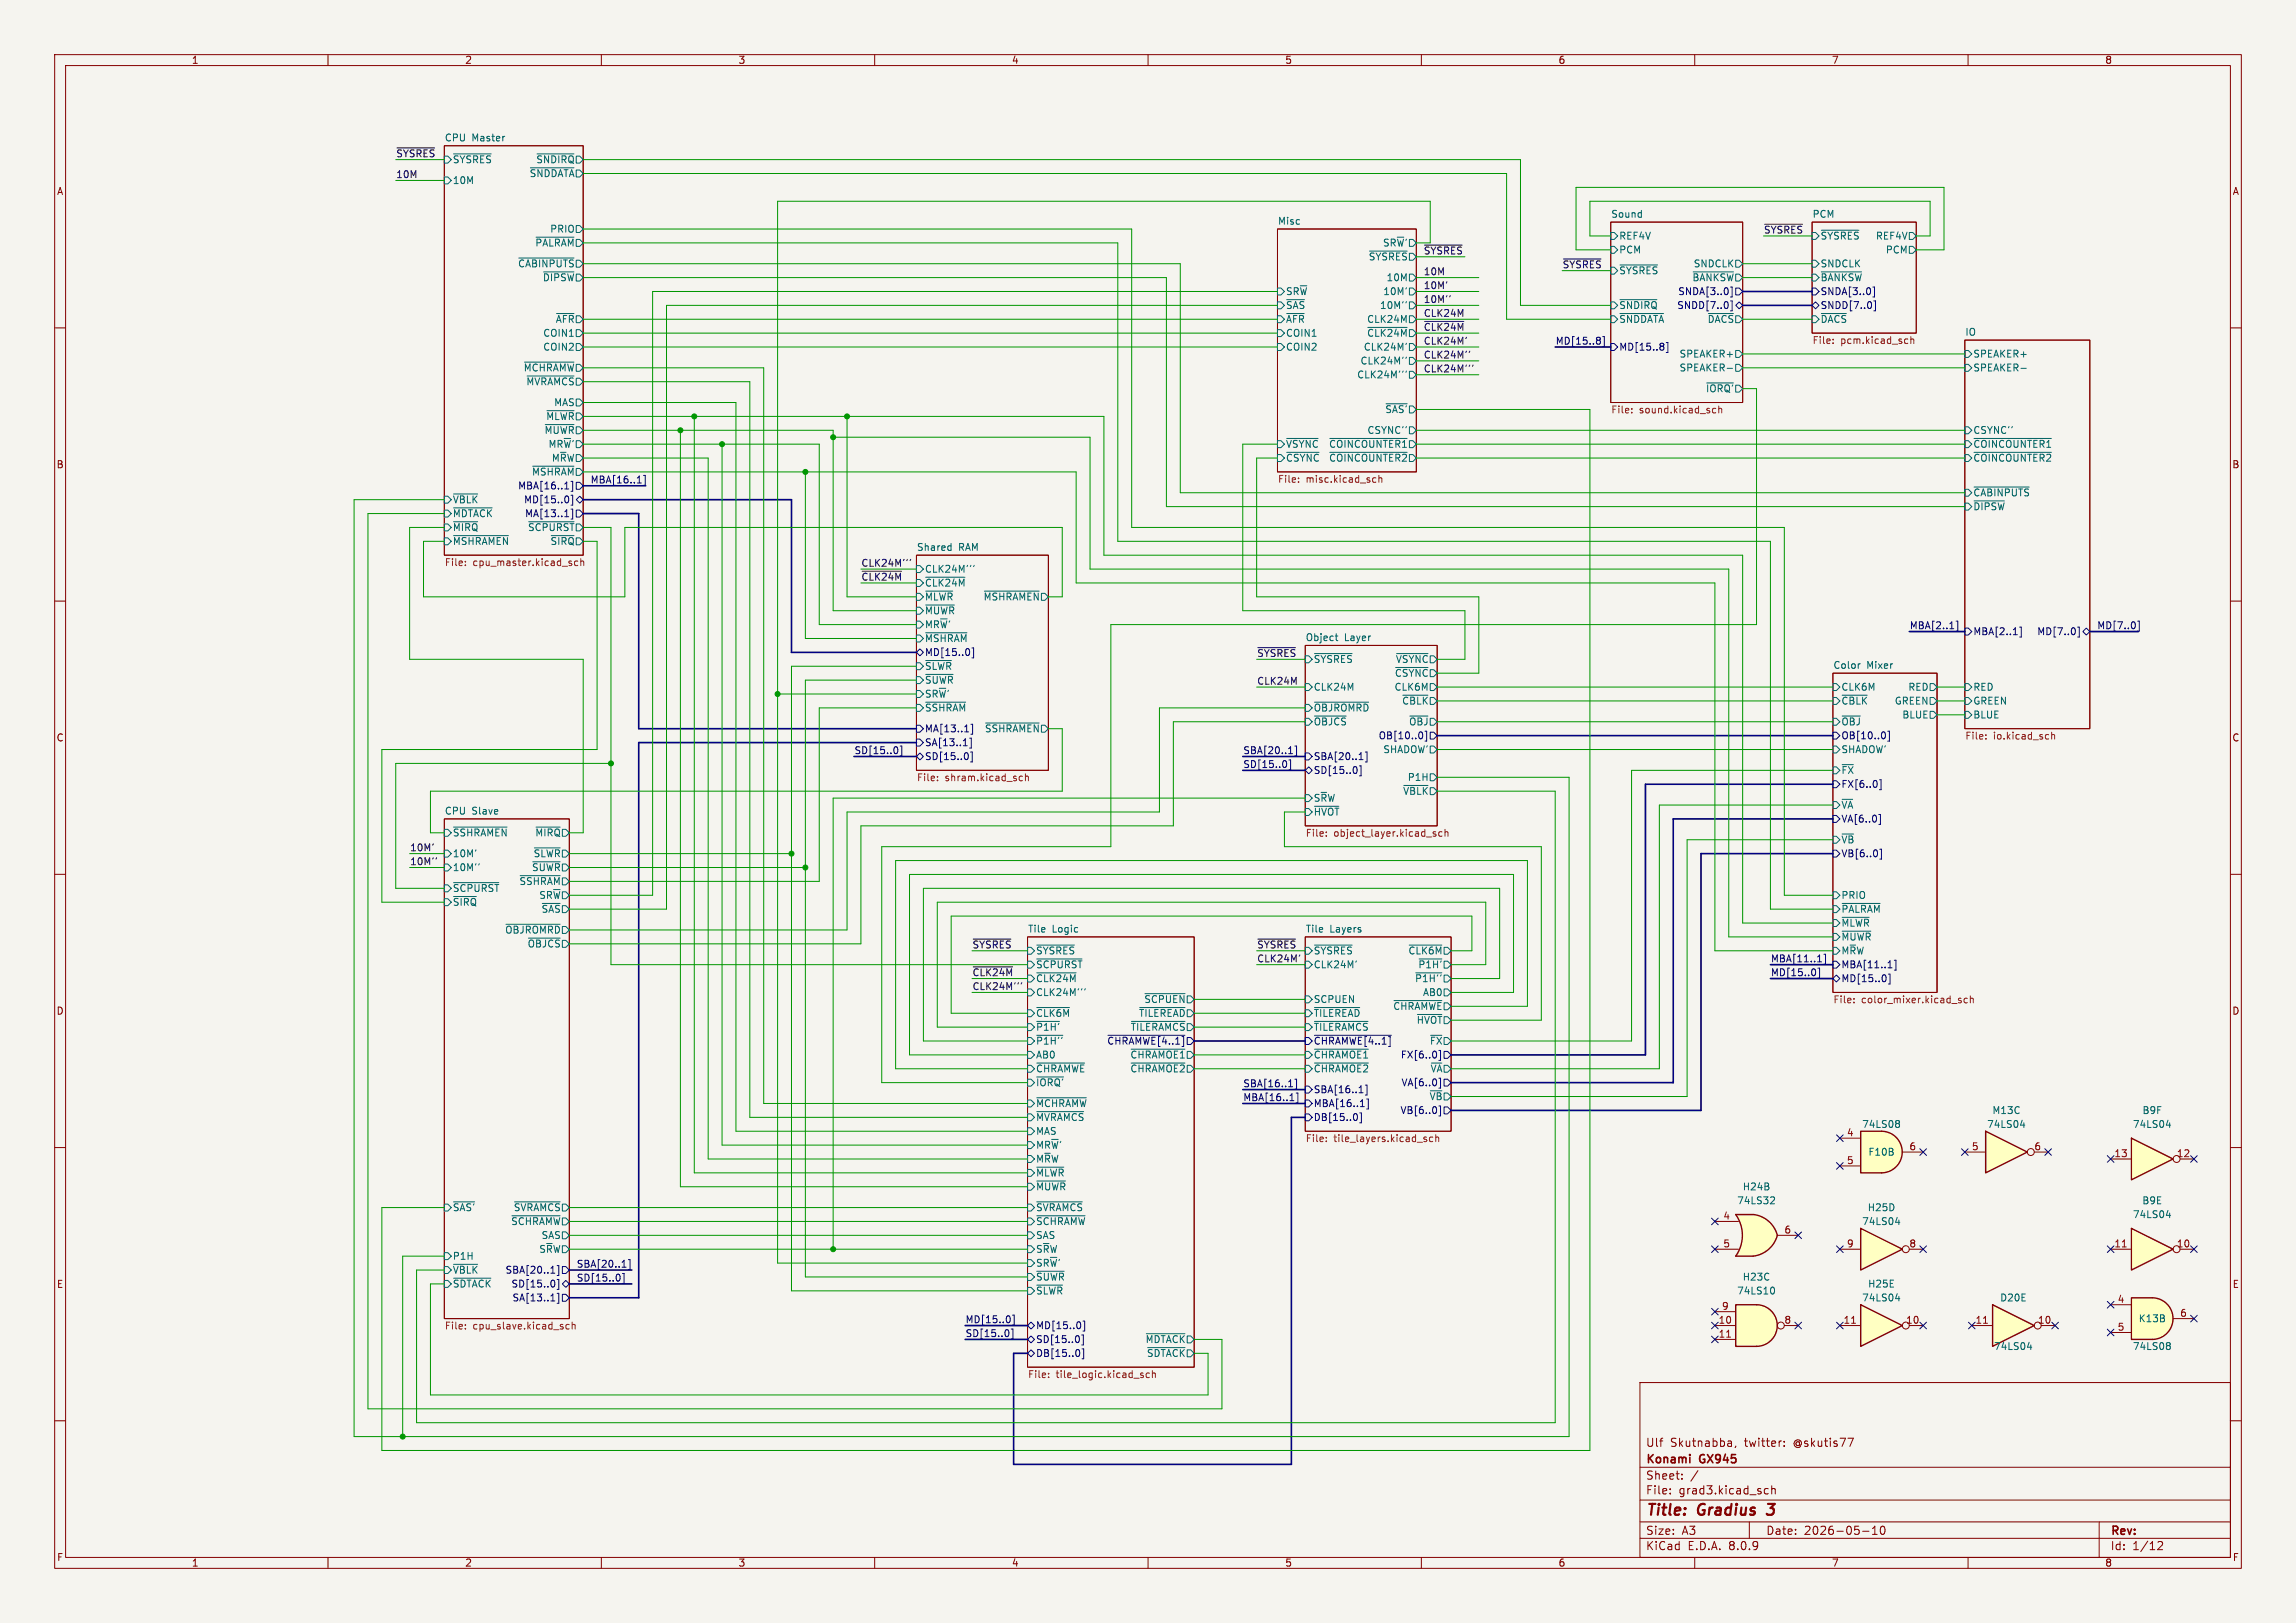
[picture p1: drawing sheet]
<svg xmlns="http://www.w3.org/2000/svg" width="420mm" height="297mm" viewBox="0 0 420 297" stroke-linecap="round" stroke-linejoin="round" font-family="sans-serif">
<defs><g id="words">
<g font-size="2.8" fill="#840000">
<text x="301" y="277.9">Title:</text>
<text x="310.6" y="277.9">Gradius</text>
<text x="324.2" y="277.9">3</text>
</g>
<g font-size="2.1" fill="#840000">
<text x="301" y="268.2">Konami</text>
<text x="301" y="265">Ulf</text>
<text x="305.5" y="265">Skutnabba,</text>
<text x="311" y="268.2">GX945</text>
<text x="319.2" y="265">twitter:</text>
<text x="328.2" y="265">@skutis77</text>
<text x="301" y="273.7">File:</text>
<text x="301" y="271">Sheet:</text>
<text x="307.1" y="273.7">grad3.kicad_sch</text>
<text x="301" y="281.1">Size:</text>
<text x="307.6" y="281.1">A3</text>
<text x="323" y="281.1">Date:</text>
<text x="330" y="281.1">2026-05-10</text>
<text x="386" y="281.3">Rev:</text>
<text x="301" y="283.9">KiCad</text>
<text x="308.7" y="283.9">E.D.A.</text>
<text x="316.3" y="283.9">8.0.9</text>
<text x="386" y="283.9">Id:</text>
<text x="390.1" y="283.9">1/12</text>
</g>
<g font-size="1.8" fill="#840000">
<text x="35" y="11.9">1</text>
<text x="85" y="11.9">2</text>
<text x="135" y="11.9">3</text>
<text x="185" y="11.9">4</text>
<text x="235" y="11.9">5</text>
<text x="285" y="11.9">6</text>
<text x="335" y="11.9">7</text>
<text x="385" y="11.9">8</text>
<text x="10.3" y="35.9">A</text>
<text x="408.3" y="35.9">A</text>
<text x="10.3" y="85.9">B</text>
<text x="408.2" y="85.9">B</text>
<text x="10.3" y="135.9">C</text>
<text x="408.2" y="135.9">C</text>
<text x="10.3" y="185.9">D</text>
<text x="408.2" y="185.9">D</text>
<text x="10.3" y="235.9">E</text>
<text x="408.3" y="235.9">E</text>
<text x="10.3" y="285.9">F</text>
<text x="35" y="286.9">1</text>
<text x="85" y="286.9">2</text>
<text x="135" y="286.9">3</text>
<text x="185" y="286.9">4</text>
<text x="235" y="286.9">5</text>
<text x="285" y="286.9">6</text>
<text x="335" y="286.9">7</text>
<text x="385" y="286.9">8</text>
<text x="408.3" y="285.9">F</text>
</g>
<g font-size="1.8" fill="#0f0f0f">
<text x="72.4" y="28.9">~{SYSRES}</text>
<text x="72.4" y="32.7">10M</text>
<text x="260.3" y="46.6">~{SYSRES}</text>
<text x="322.6" y="42.8">~{SYSRES}</text>
<text x="260.3" y="53">10M'</text>
<text x="260.3" y="50.5">10M</text>
<text x="285.8" y="49.2">~{SYSRES}</text>
<text x="260.3" y="55.5">10M''</text>
<text x="260.3" y="58.1">CLK24M</text>
<text x="260.3" y="60.6">~{CLK24M}</text>
<text x="260.3" y="63.2">CLK24M'</text>
<text x="260.3" y="65.7">CLK24M''</text>
<text x="260.3" y="68.2">CLK24M'''</text>
<text x="157.5" y="103.8">CLK24M'''</text>
<text x="157.5" y="106.3">~{CLK24M}</text>
<text x="229.9" y="125.4">CLK24M</text>
<text x="229.9" y="120.3">~{SYSRES}</text>
<text x="74.9" y="155.9">10M'</text>
<text x="74.9" y="158.4">10M''</text>
<text x="177.8" y="173.6">~{SYSRES}</text>
<text x="229.9" y="173.6">~{SYSRES}</text>
<text x="177.8" y="178.7">~{CLK24M}</text>
<text x="229.9" y="176.2">CLK24M'</text>
<text x="177.8" y="181.3">CLK24M'''</text>
</g>
<g font-size="1.8" fill="#006464">
<text x="81.3" y="26">CPU</text>
<text x="86.3" y="26">Master</text>
<text x="82.7" y="30.1">~{SYSRES}</text>
<text x="82.7" y="33.9">10M</text>
<text x="96.8" y="32.6">~{SNDDATA}</text>
<text x="98" y="30.1">~{SNDIRQ}</text>
<text x="233.7" y="41.2">Misc</text>
<text x="294.6" y="39.9">Sound</text>
<text x="331.5" y="39.9">PCM</text>
<text x="97.8" y="45.3">~{PALRAM}</text>
<text x="100.5" y="42.8">PRIO</text>
<text x="250.3" y="47.9">~{SYSRES}</text>
<text x="252.9" y="45.3">SR~{W}'</text>
<text x="296.1" y="44">REF4V</text>
<text x="296.1" y="46.6">PCM</text>
<text x="332.9" y="44">~{SYSRES} REF4V</text>
<text x="344.9" y="46.6">PCM</text>
<text x="94.7" y="49.1">~{CABINPUTS}</text>
<text x="99.2" y="51.7">~{DIPSW}</text>
<text x="253.5" y="51.7">10M</text>
<text x="296.1" y="50.4">~{SYSRES}</text>
<text x="309.7" y="49.1">SNDCLK</text>
<text x="332.9" y="49.1">SNDCLK</text>
<text x="101.6" y="59.3">~{AFR}</text>
<text x="235.1" y="54.2">SR~{W}</text>
<text x="235.1" y="56.7">~{SAS}</text>
<text x="235.1" y="59.3">~{AFR}</text>
<text x="250" y="59.3">CLK24M</text>
<text x="252.3" y="56.7">10M''</text>
<text x="252.9" y="54.2">10M'</text>
<text x="296.1" y="59.3">~{SNDDATA}</text>
<text x="296.1" y="56.7">~{SNDIRQ}</text>
<text x="312.3" y="59.3">~{DACS}</text>
<text x="332.9" y="59.3">~{DACS}</text>
<text x="99.3" y="61.8">COIN1</text>
<text x="99.3" y="64.4">COIN2</text>
<text x="235.1" y="64.4">COIN2</text>
<text x="235.1" y="61.8">COIN1</text>
<text x="249.4" y="64.4">CLK24M'</text>
<text x="250" y="61.8">~{CLK24M}</text>
<text x="307.1" y="65.6">SPEAKER+</text>
<text x="359.4" y="61.5">IO</text>
<text x="360.9" y="65.6">SPEAKER+</text>
<text x="95.7" y="68.2">~{MCHRAMW}</text>
<text x="96.2" y="70.7">~{MVRAMCS}</text>
<text x="248.2" y="69.4">CLK24M'''</text>
<text x="248.8" y="66.9">CLK24M''</text>
<text x="307.1" y="68.2">SPEAKER-</text>
<text x="312" y="72">~{IORQ'}</text>
<text x="360.9" y="68.2">SPEAKER-</text>
<text x="99.8" y="77.1">~{MLWR}</text>
<text x="101.3" y="74.5">MAS</text>
<text x="253.3" y="75.8">~{SAS'}</text>
<text x="99.5" y="79.6">~{MUWR}</text>
<text x="100.2" y="82.1">MR~{W}'</text>
<text x="235.1" y="82.1">~{VSYNC}~{COINCOUNTER1}</text>
<text x="250" y="79.6">CSYNC''</text>
<text x="360.9" y="79.6">CSYNC''</text>
<text x="360.9" y="82.1">~{COINCOUNTER1}</text>
<text x="97.2" y="87.2">~{MSHRAM}</text>
<text x="100.8" y="84.7">M~{R}W</text>
<text x="235.1" y="84.7">~{CSYNC}~{COINCOUNTER2}</text>
<text x="360.9" y="84.7">~{COINCOUNTER2}</text>
<text x="82.7" y="94.8">~{MDTACK}</text>
<text x="82.7" y="92.3">~{VBLK}</text>
<text x="360.9" y="93.6">~{DIPSW}</text>
<text x="360.9" y="91">~{CABINPUTS}</text>
<text x="82.7" y="99.9">~{MSHRAMEN}</text>
<text x="82.7" y="97.4">~{MIRQ}</text>
<text x="96.5" y="97.4">~{SCPURST}</text>
<text x="100.6" y="99.9">~{SIRQ}</text>
<text x="167.6" y="100.9">Shared</text>
<text x="175.3" y="100.9">RAM</text>
<text x="169.1" y="107.5">~{CLK24M}</text>
<text x="169.1" y="105">CLK24M'''</text>
<text x="169.1" y="112.6">~{MUWR}</text>
<text x="169.1" y="110.1">~{MLWR}</text>
<text x="179.8" y="110.1">~{MSHRAMEN}</text>
<text x="169.1" y="115.2">MR~{W}'</text>
<text x="169.1" y="117.7">~{MSHRAM}</text>
<text x="238.8" y="117.4">Object</text>
<text x="245.9" y="117.4">Layer</text>
<text x="169.1" y="125.3">~{SUWR}</text>
<text x="169.1" y="122.8">~{SLWR}</text>
<text x="240.2" y="121.5">~{SYSRES}</text>
<text x="255.1" y="124.1">~{CSYNC}</text>
<text x="255.2" y="121.5">~{VSYNC}</text>
<text x="335.3" y="122.5">Color</text>
<text x="341.5" y="122.5">Mixer</text>
<text x="169.1" y="127.9">SR~{W}'</text>
<text x="169.1" y="130.4">~{SSHRAM}</text>
<text x="240.2" y="130.4">~{OBJROMRD}</text>
<text x="240.2" y="126.6">CLK24M</text>
<text x="255" y="126.6">CLK6M</text>
<text x="256.4" y="129.1">~{CBLK}</text>
<text x="336.7" y="129.1">~{CBLK}</text>
<text x="336.7" y="126.6">CLK6M</text>
<text x="346.5" y="129.1">GREEN</text>
<text x="347.9" y="131.7">BLUE</text>
<text x="349" y="126.6">RED</text>
<text x="360.9" y="129.1">GREEN</text>
<text x="360.9" y="131.7">BLUE</text>
<text x="360.9" y="126.6">RED</text>
<text x="180.1" y="134.2">~{SSHRAMEN}</text>
<text x="240.2" y="132.9">~{OBJCS}</text>
<text x="252.9" y="138">SHADOW'</text>
<text x="257.4" y="143.1">P1H</text>
<text x="336.7" y="138">SHADOW'</text>
<text x="81.3" y="149.1">CPU</text>
<text x="86.3" y="149.1">Slave</text>
<text x="240.2" y="149.5">~{HVOT}</text>
<text x="240.2" y="146.9">S~{R}W</text>
<text x="256.6" y="145.6">~{VBLK}</text>
<text x="82.7" y="153.3">~{SSHRAMEN}</text>
<text x="97.8" y="153.3">~{MIRQ}</text>
<text x="82.7" y="157.1">10M'</text>
<text x="82.7" y="159.6">10M''</text>
<text x="97.2" y="159.6">~{SUWR}</text>
<text x="97.5" y="157.1">~{SLWR}</text>
<text x="82.7" y="163.4">~{SCPURST}</text>
<text x="82.7" y="166">~{SIRQ}</text>
<text x="94.9" y="162.2">~{SSHRAM}</text>
<text x="98.5" y="164.7">SR~{W}</text>
<text x="99" y="167.2">~{SAS}</text>
<text x="336.7" y="167.2">~{PALRAM}</text>
<text x="336.7" y="164.7">PRIO</text>
<text x="92.3" y="171">~{OBJROMRD}</text>
<text x="96.4" y="173.6">~{OBJCS}</text>
<text x="188" y="170.7">Tile</text>
<text x="192.5" y="170.7">Logic</text>
<text x="238.8" y="170.7">Tile</text>
<text x="243.3" y="170.7">Layers</text>
<text x="336.7" y="169.8">~{MLWR}</text>
<text x="336.7" y="172.3">~{MUWR}</text>
<text x="189.4" y="177.4">~{SCPURST}</text>
<text x="189.4" y="179.9">~{CLK24M}</text>
<text x="189.4" y="174.9">~{SYSRES}</text>
<text x="240.2" y="177.4">CLK24M'</text>
<text x="240.2" y="174.9">~{SYSRES}</text>
<text x="257.5" y="174.9">~{CLK6M}</text>
<text x="258.7" y="179.9">~{P1H''}</text>
<text x="259.4" y="177.4">~{P1H'}</text>
<text x="189.4" y="182.5">CLK24M'''</text>
<text x="209.2" y="183.7">~{SCPUEN}</text>
<text x="240.2" y="183.7">SCPUEN</text>
<text x="254.8" y="185">~{CHRAMWE}</text>
<text x="260.2" y="182.5">AB0</text>
<text x="189.4" y="188.8">~{P1H'}</text>
<text x="189.4" y="186.3">~{CLK6M}</text>
<text x="189.4" y="191.4">~{P1H''}</text>
<text x="208.2" y="186.3">~{TILEREAD}</text>
<text x="240.2" y="186.3">~{TILEREAD}</text>
<text x="259" y="187.6">~{HVOT}</text>
<text x="261.5" y="191.4">~{FX}</text>
<text x="189.4" y="196.4">~{CHRAMWE}</text>
<text x="189.4" y="193.9">AB0</text>
<text x="206.7" y="193.9">~{CHRAMOE1}</text>
<text x="206.7" y="196.4">~{CHRAMOE2}</text>
<text x="240.2" y="196.4">~{CHRAMOE2}</text>
<text x="240.2" y="193.9">~{CHRAMOE1}</text>
<text x="261.6" y="196.4">~{VA}</text>
<text x="189.4" y="202.8">~{MCHRAMW}</text>
<text x="189.4" y="199">~{IORQ'}</text>
<text x="189.4" y="205.3">~{MVRAMCS}</text>
<text x="189.4" y="207.9">MAS</text>
<text x="340.5" y="206.6">74LS08</text>
<text x="363.4" y="206.6">74LS04</text>
<text x="364.4" y="204.1">M13C</text>
<text x="390.1" y="206.6">74LS04</text>
<text x="391.8" y="204.1">B9F</text>
<text x="189.4" y="213">M~{R}W</text>
<text x="189.4" y="210.4">MR~{W}'</text>
<text x="189.4" y="215.5">~{MLWR}</text>
<text x="341.7" y="211.7">F10B</text>
<text x="82.7" y="221.8">~{SAS'}</text>
<text x="93.9" y="221.8">~{SVRAMCS}</text>
<text x="189.4" y="218">~{MUWR}</text>
<text x="189.4" y="221.8">~{SVRAMCS}</text>
<text x="317.7" y="220.6">74LS32</text>
<text x="318.7" y="218">H24B</text>
<text x="341.6" y="221.8">H25D</text>
<text x="391.8" y="220.6">B9E</text>
<text x="93.4" y="224.4">~{SCHRAMW}</text>
<text x="99" y="226.9">SAS</text>
<text x="189.4" y="226.9">SAS</text>
<text x="189.4" y="224.4">~{SCHRAMW}</text>
<text x="340.5" y="224.4">74LS04</text>
<text x="390.1" y="223.1">74LS04</text>
<text x="82.7" y="233.3">~{VBLK}</text>
<text x="82.7" y="230.7">P1H</text>
<text x="98.5" y="229.5">S~{R}W</text>
<text x="189.4" y="232">SR~{W}'</text>
<text x="189.4" y="229.5">S~{R}W</text>
<text x="82.7" y="235.8">~{SDTACK}</text>
<text x="189.4" y="237.1">~{SLWR}</text>
<text x="189.4" y="234.5">~{SUWR}</text>
<text x="317.7" y="237.1">74LS10</text>
<text x="318.7" y="234.5">H23C</text>
<text x="340.5" y="238.4">74LS04</text>
<text x="341.6" y="235.8">H25E</text>
<text x="365.8" y="238.4">D20E</text>
<text x="209.5" y="246">~{MDTACK}</text>
<text x="391.1" y="242.2">K13B</text>
<text x="209.7" y="248.5">~{SDTACK}</text>
<text x="364.7" y="247.2">74LS04</text>
<text x="390.1" y="247.2">74LS08</text>
</g>
<g font-size="1.8" fill="#000084">
<text x="309.5" y="51.7">~{BANKSW}</text>
<text x="332.9" y="51.7">~{BANKSW}</text>
<text x="306.7" y="56.7">SNDD[7..0]</text>
<text x="306.9" y="54.2">SNDA[3..0]</text>
<text x="332.9" y="56.7">SNDD[7..0]</text>
<text x="332.9" y="54.2">SNDA[3..0]</text>
<text x="284.5" y="63.2">MD[15..8]</text>
<text x="296.1" y="64.4">MD[15..8]</text>
<text x="94.7" y="89.8">MBA[16..1]</text>
<text x="107.9" y="88.6">MBA[16..1]</text>
<text x="95.8" y="92.3">MD[15..0]</text>
<text x="95.9" y="94.8">MA[13..1]</text>
<text x="349.2" y="115.2">MBA[2..1]</text>
<text x="360.9" y="116.4">MBA[2..1]</text>
<text x="372.6" y="116.4">MD[7..0]</text>
<text x="383.5" y="115.2">MD[7..0]</text>
<text x="169.1" y="120.2">MD[15..0]</text>
<text x="169.1" y="134.2">MA[13..1]</text>
<text x="169.1" y="136.8">SA[13..1]</text>
<text x="252.1" y="135.5">OB[10..0]</text>
<text x="257.7" y="132.9">~{OBJ}</text>
<text x="336.7" y="132.9">~{OBJ}</text>
<text x="336.7" y="135.5">OB[10..0]</text>
<text x="156.2" y="138.1">SD[15..0]</text>
<text x="169.1" y="139.3">SD[15..0]</text>
<text x="227.3" y="140.6">SD[15..0]</text>
<text x="227.3" y="138.1">SBA[20..1]</text>
<text x="240.2" y="141.8">SD[15..0]</text>
<text x="240.2" y="139.3">SBA[20..1]</text>
<text x="336.7" y="141.8">~{FX}</text>
<text x="336.7" y="148.2">~{VA}</text>
<text x="336.7" y="144.4">FX[6..0]</text>
<text x="336.7" y="154.5">~{VB}</text>
<text x="336.7" y="150.7">VA[6..0]</text>
<text x="336.7" y="157.1">VB[6..0]</text>
<text x="323.8" y="178.7">MD[15..0]</text>
<text x="323.8" y="176.2">MBA[11..1]</text>
<text x="336.7" y="174.9">M~{R}W</text>
<text x="336.7" y="179.9">MD[15..0]</text>
<text x="336.7" y="177.4">MBA[11..1]</text>
<text x="202.4" y="191.4">~{CHRAMWE[4..1]}</text>
<text x="206.7" y="188.8">~{TILERAMCS}</text>
<text x="240.2" y="188.8">~{TILERAMCS}</text>
<text x="240.2" y="191.4">~{CHRAMWE[4..1]}</text>
<text x="256.1" y="193.9">FX[6..0]</text>
<text x="227.3" y="199">SBA[16..1]</text>
<text x="227.3" y="201.6">MBA[16..1]</text>
<text x="240.2" y="202.8">MBA[16..1]</text>
<text x="240.2" y="200.3">SBA[16..1]</text>
<text x="256.3" y="199">VA[6..0]</text>
<text x="261.4" y="201.5">~{VB}</text>
<text x="240.2" y="205.3">DB[15..0]</text>
<text x="256.1" y="204.1">VB[6..0]</text>
<text x="92.4" y="233.3">SBA[20..1]</text>
<text x="105.4" y="232.1">SBA[20..1]</text>
<text x="93.5" y="235.8">SD[15..0]</text>
<text x="93.6" y="238.4">SA[13..1]</text>
<text x="105.4" y="234.6">SD[15..0]</text>
<text x="176.5" y="242.2">MD[15..0]</text>
<text x="176.5" y="244.8">SD[15..0]</text>
<text x="189.4" y="243.4">MD[15..0]</text>
<text x="189.4" y="246">SD[15..0]</text>
<text x="189.4" y="248.5">DB[15..0]</text>
</g>
<g font-size="1.8" fill="#725600">
<text x="331.5" y="63.3">File:</text>
<text x="336.7" y="63.3">pcm.kicad_sch</text>
<text x="294.6" y="76">File:</text>
<text x="299.9" y="76">sound.kicad_sch</text>
<text x="233.7" y="88.7">File:</text>
<text x="238.9" y="88.7">misc.kicad_sch</text>
<text x="81.3" y="103.9">File:</text>
<text x="86.5" y="103.9">cpu_master.kicad_sch</text>
<text x="359.4" y="135.7">File:</text>
<text x="364.6" y="135.7">io.kicad_sch</text>
<text x="167.6" y="143.3">File:</text>
<text x="172.9" y="143.3">shram.kicad_sch</text>
<text x="238.8" y="153.4">File:</text>
<text x="244" y="153.4">object_layer.kicad_sch</text>
<text x="335.3" y="183.9">File:</text>
<text x="340.5" y="183.9">color_mixer.kicad_sch</text>
<text x="238.8" y="209.3">File:</text>
<text x="244" y="209.3">tile_layers.kicad_sch</text>
<text x="81.3" y="243.6">File:</text>
<text x="86.5" y="243.6">cpu_slave.kicad_sch</text>
<text x="188" y="252.5">File:</text>
<text x="193.2" y="252.5">tile_logic.kicad_sch</text>
</g>
<g font-size="1.8" fill="#a90000">
<text x="337.7" y="208">4</text>
<text x="337.7" y="213.1">5</text>
<text x="349.2" y="210.6">6</text>
<text x="360.6" y="210.6">5</text>
<text x="372" y="210.6">6</text>
<text x="386.7" y="211.8">13</text>
<text x="398.1" y="211.8">12</text>
<text x="315.1" y="223.3">4</text>
<text x="326.3" y="225.8">6</text>
<text x="315.1" y="228.3">5</text>
<text x="337.7" y="228.3">9</text>
<text x="349.2" y="228.3">8</text>
<text x="386.7" y="228.3">11</text>
<text x="398.1" y="228.3">10</text>
<text x="314.9" y="239.8">9</text>
<text x="387.3" y="238.5">4</text>
<text x="314.3" y="242.3">10</text>
<text x="314.3" y="244.9">11</text>
<text x="326.3" y="242.3">8</text>
<text x="337.1" y="242.3">11</text>
<text x="348.6" y="242.3">10</text>
<text x="361.3" y="242.3">11</text>
<text x="372.7" y="242.3">10</text>
<text x="387.3" y="243.6">5</text>
<text x="398.7" y="241">6</text>
</g>
</g></defs>
<path d="M0 0h420v297h-420z" fill="#f5f4ef" stroke="#f5f4ef" stroke-width=".18"/>
<g fill="none" stroke="#840000" stroke-width=".18">
<path d="M10 10h400v277h-400zM12 12h396v273h-396zM60 10v2M110 10v2M160 10v2M210 10v2M260 10v2M310 10v2M360 10v2M81.3 26.7h25.4v74.9h-25.4zM233.7 41.9h25.4v44.5h-25.4zM294.6 40.6h24.2v33.1h-24.2z"/>
<path d="M331.5 40.6h19v20.4h-19zM10 60h2M359.4 62.2h22.9v71.2h-22.9zM408 60h2M10 110h2M167.6 101.6h24.2v39.4h-24.2zM238.8 118.1h24.1v33h-24.1zM408 110h2M335.3 123.2h19v58.4h-19zM10 160h2M81.3 149.9h22.8v91.4h-22.8zM408 160h2"/>
<path d="M188 171.5h30.4v78.7h-30.4zM238.8 171.5h26.6v35.5h-26.6zM10 210h2M408 210h2M300 253h108v32h-108zM10 260h2M300 278.5h108M300 274.5h108M300 268.5h108M305.5 273.2v.2M305.5 272.5v.1M307.7 270.5v.2"/>
<path d="M307.7 269.8v.1M310.6 269.1l-1.3 1.9M316.5 263.7l.2 .2v.8M316.7 264.6l-.1 .1M316.7 264l-.1 .1M317.5 264.6l-.1 .3M320 278.5v3M322.9 273.3h.5M322.9 272.5h.5M324.1 272.5l.2-.1 .4 .1v.9M324.1 271.9v1.5M325.7 263.7h.2"/>
<path d="M326.4 264.5v.2M326.4 263.8v.1M338 263.2h1l-.6 1.5M342.5 279.7l.4-.4v1.5M344.1 279.4l.2-.1a.8 .8 0 0 1 .5 .7 .8 .8 0 0 1-.5 .8l-.2-.2-.2-.4zM384 278.5v6.5M408 260h2M60 285v2M110 285v2M160 285v2M210 285v2M260 285v2"/>
<path d="M300 281.5h108M310 285v2M340.7 280.2h1.2M342.5 280.8h.9M360 285v2M394.7 282.2l.6-.1 .2 .1 .1 .3-.9 1.1h.9"/>
</g>
<path d="M323.2 277l.2 .2M323.4 275.2h1.2" fill="none" stroke="#840000" stroke-width=".4"/>
<g fill="none" stroke="#006464" stroke-width=".18">
<path d="M81.3 28.6h.6l.6 .6-.6 .6h-.6zM81.3 32.4h.6l.6 .6-.6 .7h-.6zM83 28.2h6.8M97 30.7h8M98.2 28.2h6.8M94.9 47.2h10.1M98 43.4h7M99.4 49.8h5.6M101.8 57.4h3.2M105.4 41.3h.6l.7 .6-.7 .6h-.6zM233.7 52.7h.6l.6 .6-.6 .7h-.6zM233.7 55.2h.6l.6 .7-.6 .6h-.6z"/>
<path d="M233.7 57.8h.6l.6 .6-.6 .7h-.6zM235.4 57.4h3.2M235.4 54.8h3.2M250.2 59.9h7.2M250.5 45.9h6.9M257.3 52.6l-.1 .3M257.3 55.2l-.1 .2M257.8 52.7h.6l.7 .6-.7 .7h-.6zM257.8 50.2h.6l.7 .6-.7 .6h-.6zM257.8 55.2h.6l.7 .7-.7 .6h-.6zM257.8 57.8h.6l.7 .6-.7 .7h-.6zM294.6 48.9h.7l.6 .6-.6 .7h-.7z"/>
<path d="M294.6 57.8h.7l.6 .6-.6 .7h-.7zM294.6 42.5h.7l.6 .7-.6 .6h-.7zM294.6 45.1h.7l.6 .6-.6 .7h-.7zM294.6 55.2h.7l.6 .7-.6 .6h-.7zM296.3 57.4h8M296.3 54.8h6.8M296.3 48.5h6.9M309.7 49.8h7.4M312.5 57.4h4.6M317.5 47.6h.6l.7 .7-.7 .6h-.6zM331.5 42.5h.6l.6 .7-.6 .6h-.6zM331.5 57.8h.6l.6 .6-.6 .7h-.6z"/>
<path d="M331.5 47.6h.6l.6 .7-.6 .6h-.6zM331.5 50.2h.6l.6 .6-.6 .6h-.6zM333.2 42.1h6.8M333.2 57.4h4.5M333.2 49.8h7.3M349.2 42.5h.7l.6 .7-.6 .6h-.7zM349.2 45.1h.7l.6 .6-.6 .7h-.7zM95.9 66.3h9.1M96.4 68.8h8.6M99.7 77.7h5.3M100 75.2h5M105.4 73h.6l.7 .7-.7 .6h-.6z"/>
<path d="M105.4 60.3h.6l.7 .7-.7 .6h-.6zM105.4 62.9h.6l.7 .6-.7 .6h-.6zM233.7 62.9h.6l.6 .6-.6 .6h-.6zM233.7 60.3h.6l.6 .7-.6 .6h-.6zM253.5 73.9h3.9M256.7 67.9l-.1 .2M257.3 62.8l-.1 .3M257.3 67.9l-.1 .2M257.3 65.3l-.1 .3M257.8 78.1h.6l.7 .6-.7 .7h-.6zM257.8 62.9h.6l.7 .6-.7 .6h-.6zM257.8 67.9h.6l.7 .7-.7 .6h-.6z"/>
<path d="M257.8 65.4h.6l.7 .6-.7 .7h-.6zM312.2 70.1h4.9M315.9 67.4h1M317.5 64.1h.6l.7 .7-.7 .6h-.6zM317.5 66.7h.6l.7 .6-.7 .6h-.6zM359.4 78.1h.6l.7 .6-.7 .7h-.6zM359.4 66.7h.6l.7 .6-.7 .6h-.6zM359.4 64.1h.6l.7 .7-.7 .6h-.6zM369.7 67.4h.9M81.3 93.3h.6l.6 .7-.6 .6h-.6zM81.3 98.4h.6l.6 .7-.6 .6h-.6zM81.3 90.8h.6l.6 .6-.6 .7h-.6z"/>
<path d="M81.3 95.9h.6l.6 .6-.6 .7h-.6zM83 92.9h7M83 98h10M83 90.4h4.4M83 95.5h4.4M96.7 95.5h8.3M97.4 85.3h7.6M100.8 98h4.2M173.8 99.9h.2M174 99.5v1.2M233.7 83.2h.6l.6 .6-.6 .7h-.6zM233.7 80.6h.6l.6 .7-.6 .6h-.6z"/>
<path d="M235.4 82.8h5.9M235.4 80.2h5.7M243.3 82.8h14.1M243.3 80.2h14.1M359.4 92.1h.6l.7 .6-.7 .6h-.6zM359.4 89.5h.6l.7 .7-.7 .6h-.6zM359.4 83.2h.6l.7 .6-.7 .7h-.6zM359.4 80.6h.6l.7 .7-.7 .6h-.6zM361.1 82.8h14.1M361.1 80.2h14.1M361.1 91.7h5.5M361.1 89.1h10.1"/>
<path d="M167.6 113.7h.7l.6 .6-.6 .6h-.7zM167.6 116.2h.7l.6 .6-.6 .7h-.7zM167.6 111.1h.7l.6 .7-.6 .6h-.7zM167.6 108.6h.7l.6 .6-.6 .7h-.7zM167.6 106h.7l.6 .7-.6 .6h-.7zM167.6 103.5h.7l.6 .6-.6 .7h-.7zM169.3 115.8h7.6M169.3 108.2h5M169.3 110.7h5.3M169.3 105.6h7.2M174 100.7h-.2M177.6 103.4l-.1 .3"/>
<path d="M178.2 103.4l-.1 .3M180.1 108.2h10M240.4 119.6h6.9M244.2 116.4h.5M244.4 117.1l.3 .1M255.5 119.6h5.7M167.6 126.4h.7l.6 .6-.6 .6h-.7zM167.6 128.9h.7l.6 .6-.6 .7h-.7zM167.6 123.8h.7l.6 .7-.6 .6h-.7zM167.6 121.3h.7l.6 .6-.6 .7h-.7zM169.3 128.5h7.3M169.3 123.4h5"/>
<path d="M169.3 120.9h4.7M180.3 132.3h9.8M238.8 128.9h.6l.6 .6-.6 .7h-.6zM238.8 131.4h.6l.6 .7-.6 .6h-.6zM238.8 125.1h.6l.6 .6-.6 .7h-.6zM238.8 120h.6l.6 .7-.6 .6h-.6zM240.4 131h5.8M240.4 128.5h10M255.3 122.1h5.9M256.6 127.2h4.6M257.9 131h3.3M261.6 136.5h.7l.6 .7-.6 .6h-.7z"/>
<path d="M261.6 125.1h.7l.6 .6-.6 .7h-.7zM335.3 127.6h.6l.6 .7-.6 .6h-.6zM335.3 125.1h.6l.6 .6-.6 .7h-.6zM335.3 131.4h.6l.6 .7-.6 .6h-.6zM335.3 136.5h.6l.6 .7-.6 .6h-.6zM337 127.2h4.6M337 139.9h2M337 131h3.3M340.3 121.5h-.3M353.1 125.1h.6l.6 .6-.6 .7h-.6zM353.1 127.6h.6l.6 .7-.6 .6h-.6zM353.1 130.2h.6l.6 .6-.6 .6h-.6z"/>
<path d="M359.4 127.6h.6l.7 .7-.7 .6h-.6zM359.4 130.2h.6l.7 .6-.7 .6h-.6zM359.4 125.1h.6l.7 .6-.7 .7h-.6zM81.3 155.6h.6l.6 .6-.6 .6h-.6zM81.3 158.1h.6l.6 .7-.6 .6h-.6zM81.3 151.8h.6l.6 .6-.6 .6h-.6zM83 151.4h9.8M87.1 155.5l-.1 .3M87.7 158.1l-.1 .2M97.4 157.7h5.1M97.7 155.2h4.8M98 151.4h4.5"/>
<path d="M238.8 148h.6l.6 .6-.6 .6h-.6zM238.8 145.4h.6l.6 .7-.6 .6h-.6zM240.4 147.5h4.5M256.8 143.7h4.4M261.6 141.6h.7l.6 .6-.6 .7h-.7zM335.3 153h.6l.6 .7-.6 .6h-.6zM335.3 146.7h.6l.6 .6-.6 .7h-.6zM335.3 140.3h.6l.6 .7-.6 .6h-.6zM337 152.6h2.1M337 146.3h1.9M81.3 161.9h.6l.6 .7-.6 .6h-.6zM81.3 164.5h.6l.6 .6-.6 .6h-.6z"/>
<path d="M83 161.5h8.2M83 164.1h4.1M92.5 169.1h10M95.1 160.2h7.4M96.7 171.7h5.8M99.2 165.3h3.3M188 175.9h.6l.6 .6-.6 .7h-.6zM188 178.4h.6l.6 .7-.6 .6h-.6zM188 173.4h.6l.6 .6-.6 .6h-.6zM189.6 175.5h8.3M189.6 178h7.2M189.6 172.9h6.9"/>
<path d="M238.8 175.9h.6l.6 .6-.6 .7h-.6zM238.8 173.4h.6l.6 .6-.6 .6h-.6zM240.4 172.9h6.9M248.1 175.8l-.1 .3M257.8 172.9h5.9M259 178h4.7M259.6 175.5h4.1M335.3 173.4h.6l.6 .6-.6 .6h-.6zM335.3 165.7h.6l.6 .7-.6 .6h-.6zM335.3 168.3h.6l.6 .6-.6 .6h-.6zM335.3 170.8h.6l.6 .7-.6 .6h-.6zM335.3 163.2h.6l.6 .6-.6 .7h-.6z"/>
<path d="M337 165.3h6.9M337 167.9h4.9M337 170.4h5.2M188 187.3h.6l.6 .7-.6 .6h-.6zM188 181h.6l.6 .6-.6 .6h-.6zM188 184.8h.6l.6 .6-.6 .7h-.6zM188 197.5h.6l.6 .6-.6 .7h-.6zM188 194.9h.6l.6 .7-.6 .6h-.6zM188 189.9h.6l.6 .6-.6 .6h-.6zM188 192.4h.6l.6 .6-.6 .7h-.6zM189.6 186.9h4.2M189.6 184.4h6"/>
<path d="M189.6 197.1h4.9M189.6 194.5h8.8M189.6 189.5h4.8M197.9 180.9l-.1 .3M198.5 180.9l-.1 .3M206.9 194.5h9.9M206.9 192h9.9M207 186.9h9.8M208.5 184.4h8.3M209.4 181.8h7.4M238.8 184.8h.6l.6 .6-.6 .7h-.6zM238.8 194.9h.6l.6 .7-.6 .6h-.6z"/>
<path d="M238.8 192.4h.6l.6 .6-.6 .7h-.6zM238.8 187.3h.6l.6 .7-.6 .6h-.6zM238.8 182.2h.6l.6 .7-.6 .6h-.6zM240.4 186.9h9.8M240.4 184.4h8.3M240.4 194.5h9.9M240.4 192h9.9M255 183.1h8.7M259.3 185.6h4.4M261.6 199.6h2.1M261.7 189.5h2M261.8 194.5h1.9"/>
<path d="M264.2 181h.6l.6 .6-.6 .6h-.6zM83 219.9h3.8M94.1 219.9h8.4M188 211.5h.6l.6 .6-.6 .6h-.6zM188 208.9h.6l.6 .7-.6 .6h-.6zM188 216.5h.6l.6 .7-.6 .6h-.6zM188 214h.6l.6 .6-.6 .7h-.6zM188 201.3h.6l.6 .6-.6 .7h-.6zM188 203.8h.6l.6 .7-.6 .6h-.6zM188 206.4h.6l.6 .6-.6 .6h-.6zM189.6 219.9h8.4M189.6 216.1h5.3"/>
<path d="M189.6 213.6h5M189.6 200.9h9.1M189.6 203.4h8.6M81.3 234.3h.6l.6 .6-.6 .7h-.6zM81.3 220.3h.6l.6 .7-.6 .6h-.6zM81.3 231.8h.6l.6 .6-.6 .6h-.6zM81.3 229.2h.6l.6 .7-.6 .6h-.6zM83 233.9h6.8M83 231.4h4.4M93.6 222.5h8.9M102.9 225.4h.6l.6 .7-.6 .6h-.6zM188 230.5h.6l.6 .6-.6 .7h-.6z"/>
<path d="M188 228h.6l.6 .6-.6 .6h-.6zM188 225.4h.6l.6 .7-.6 .6h-.6zM188 222.9h.6l.6 .6-.6 .7h-.6zM188 235.6h.6l.6 .6-.6 .7h-.6zM188 233h.6l.6 .7-.6 .6h-.6zM188 220.3h.6l.6 .7-.6 .6h-.6zM189.6 222.5h8.9M189.6 235.2h4.8M189.6 232.6h5.1M209.7 244.1h7.1M209.9 246.6h6.9"/>
</g>
<g fill="none" stroke="#000084" stroke-width=".18">
<path d="M316.5 55.1h.3v1.8h-.3M316.8 52.5v1.8h-.3M317.5 55.9l.6-.7 .7 .7-.7 .6zM317.5 52.7h.6l.7 .6-.7 .7h-.6zM331.5 55.9l.6-.7 .6 .7-.6 .6zM331.5 52.7h.6l.6 .6-.6 .7h-.6zM342.8 55.1h.3v1.8h-.3M342.9 52.5v1.8h-.3M294.6 62.9h.7l.6 .6-.6 .6h-.7zM304.2 62.9l.2 .2-.2 .2M304.2 63.4l.2 .2-.2 .4M304.8 62.7h.3v1.8h-.3"/>
<path d="M103.3 89.5h.7M103.3 94.6h.7M103.9 90.9l.1 .3-.1 .7M104.5 90.6h.3v1.8h-.3M104.5 93.2h.3v1.8h-.3M104.8 88.1v1.8h-.3M105.4 88.3h.6l.7 .6-.7 .6h-.6zM105.4 91.4l.6-.6 .7 .6-.7 .7zM105.4 93.3h.6l.7 .7-.7 .6h-.6zM167.6 119.4l.7-.7 .6 .7-.6 .6zM177.2 118.8l.2 .4-.2 .6M178.1 118.6v1.8h-.3"/>
<path d="M359.4 114.9h.6l.7 .7-.7 .6h-.6zM369.4 114.8h.3v1.8h-.3M380 114.8h.3v1.8h-.3M381.6 114.9l.7 .7-.7 .6-.6-.6zM167.6 138.4l.7-.6 .6 .6-.6 .7zM167.6 132.7h.7l.6 .7-.6 .6h-.7zM167.6 135.3h.7l.6 .6-.6 .6h-.7zM176.2 136.5h.7M176.5 133.9h.7M176.9 137.8l.2 .4-.2 .7M177.4 135.1h.3v1.8h-.3M177.5 137.6h.3v1.8h-.3"/>
<path d="M177.6 132.5h.3v1.9h-.3M238.8 137.8h.6l.6 .6-.6 .7h-.6zM248.6 139h.7M249.8 137.6h.3v1.8h-.3M260.1 134l.1 .4-.1 .7M261 133.8v1.8h-.3M261.6 134h.7l.6 .6-.6 .7h-.7zM335.3 134h.6l.6 .6-.6 .7h-.6zM344.7 134l.2 .4-.2 .7M345.3 133.8h.3v1.8h-.3M238.8 141l.6-.7 .6 .7-.6 .6zM248.1 140.3l.1 .5-.1 .7"/>
<path d="M249 140.2v1.8h-.3M335.3 149.2h.6l.6 .7-.6 .6h-.6zM335.3 142.9h.6l.6 .6-.6 .6h-.6zM335.3 155.6h.6l.6 .6-.6 .6h-.6zM343.7 149h.3v1.9h-.3M343.8 142.7h.3v1.8h-.3M343.9 155.4h.3v1.8h-.3M335.3 179.1l.6-.7 .6 .7-.6 .6zM335.3 175.9h.6l.6 .6-.6 .7h-.6zM344.9 178.5l.1 .4-.1 .6M345.4 177.1h.7M345.7 178.3v1.8h-.3"/>
<path d="M346.5 175.7h.3v1.8h-.3M202.7 189.5h14.1M238.8 198.8h.6l.6 .6-.6 .6h-.6zM238.8 189.9h.6l.6 .6-.6 .6h-.6zM240.4 189.5h14.1M248.6 200h.7M249.8 198.6h.3v1.8h-.3M263.5 192.2v1.8h-.3M263.5 197.3v1.8h-.3M264.2 192.4h.6l.6 .6-.6 .7h-.6zM264.2 197.5h.6l.6 .6-.6 .7h-.6zM238.8 201.3h.6l.6 .6-.6 .7h-.6z"/>
<path d="M238.8 203.8h.6l.6 .7-.6 .6h-.6zM248 203.8a.79 .79 0 0 1 0 1.2M248.8 202.5h.8M249 203.7v1.8h-.3M250 201.1h.3v1.8h-.3M263.5 202.4v1.8h-.3M264.2 202.6h.6l.6 .6-.6 .6h-.6zM100.8 233h.7M100.8 238.1h.7M101.3 234.3l.2 .4-.2 .8M101.9 231.6h.3v1.8h-.3M101.9 234.1h.3v1.9h-.3"/>
<path d="M101.9 236.7h.3v1.8h-.3M102.9 231.8h.6l.6 .6-.6 .6h-.6zM102.9 234.9l.6-.6 .6 .6-.6 .7zM102.9 236.9h.6l.6 .6-.6 .6h-.6zM188 247.6l.6-.6 .6 .6-.6 .7zM188 245.1l.6-.6 .6 .6-.6 .6zM188.6 241.9l.6 .7-.6 .6-.6-.6zM197.2 247a.79 .79 0 0 1 0 1.2M197.3 244.5l.1 .4-.1 .7M197.6 242l.1 .4-.1 .6M197.9 244.3h.3v1.8h-.3M197.9 246.8h.3v1.9h-.3"/>
<path d="M198.1 241.8h.3v1.8h-.3"/>
</g>
<g fill="none" stroke="#725600" stroke-width=".18">
<path d="M298.5 75.4v.2M298.5 74.8v.1M313.5 74.7l.4 .1M313.9 75.5l-.4 .1M314.4 74.8l.2-.1 .3 .1v.8M314.4 74.3v1.3M335.3 62.7v.2M335.3 62.1v.1M348.9 62l.1 .1M349 62.8l-.1 .1M349.5 61.6v1.3M349.5 62.1l.2-.1 .3 .1 .1 .8"/>
<path d="M237.5 88.1v.2M237.5 87.5v.1M251.3 87.4l.4 .1M251.7 88.2l-.4 .1M252.2 87.5l.2-.1 .3 .1 .1 .8M252.2 87v1.3M85.1 102.7v.1M85.1 103.4v.1M105.7 102.7h-.4l-.2 .2 .1 .5h.5M106.2 102.8l.2-.1h.3l.1 .8M106.2 102.2v1.3M363.3 135.1v.2"/>
<path d="M363.3 134.5v.1M375.3 134v1.3M375.3 134.5l.2-.1 .3 .1v.8M171.5 142.8v.1M171.5 142.1v.1M186.5 142.8h.5M186.5 142.1h.5M187.6 142.2l.2-.2 .3 .1v.8M187.6 141.6v1.3M242.6 152.3v.1M242.6 152.9v.1M262.3 152.6l.3 .1 .1 .2-.2 .1h-.2"/>
<path d="M262.3 152.2l.3 .1M263.8 152.3l-.4-.1-.2 .2 .1 .6h.5M264.3 152.3l.2-.1 .3 .1 .1 .7M264.3 151.8v1.2M339.1 183.4v.1M339.1 182.7v.2M358.4 183.1l.3 .1 .1 .1-.2 .2h-.2M358.4 182.7h.3M359.9 182.7h-.4l-.2 .2 .1 .6h.5M360.4 182.8l.2-.1h.3l.1 .8M360.4 182.2v1.3M242.6 208.8v.1"/>
<path d="M242.6 208.1v.2M260.6 208.5l.3 .1 .1 .1-.2 .2h-.2M260.6 208.1h.3M262.1 208.1h-.4l-.2 .2 .1 .6h.5M262.6 208.2l.2-.1h.3l.1 .8M262.6 207.6v1.3M85.1 243.1v.1M85.1 242.4v.1M104.1 242.4h-.3l-.3 .2 .1 .5h.5M104.7 242.5l.1-.1h.3l.1 .8M104.7 241.9v1.3M191.8 252v.1"/>
<path d="M191.8 251.3v.1M208.8 251.7h.3l.1 .2-.2 .2h-.3M208.8 251.3h.3M210.3 251.3h-.4l-.2 .2 .1 .5h.5M210.8 251.4l.2-.1h.3v.8M210.8 250.8v1.3"/>
</g>
<path d="M389.9 208.3l7.6 3.8-7.6 3.8z" fill="#ffffc2"/>
<path d="M389.9 208.3l7.6 3.8-7.6 3.8z" fill="none" stroke="#840000" stroke-width=".25"/>
<g fill="none" stroke="#840000" stroke-width=".18">
<path d="M386.1 212.1h3.8M398.8 212.1h2.5"/>
<circle cx="398.1" cy="212.1" r=".63"/>
</g>
<path d="M396.3 205.9h.8M396.9 205.5v.8" fill="none" stroke="#006464" stroke-width=".18"/>
<path d="M363.2 207l7.6 3.8-7.6 3.8z" fill="#ffffc2"/>
<path d="M363.2 207l7.6 3.8-7.6 3.8z" fill="none" stroke="#840000" stroke-width=".25"/>
<g fill="none" stroke="#840000" stroke-width=".18">
<path d="M359.4 210.8h3.8M372.1 210.8h2.5"/>
<circle cx="371.5" cy="210.8" r=".63"/>
</g>
<path d="M369.6 205.9h.8M370.2 205.5v.8" fill="none" stroke="#006464" stroke-width=".18"/>
<path d="M344.2 207a3.8 3.8 0 0 1 3.8 3.8 3.8 3.8 0 0 1-3.8 3.8z" fill="#ffffc2" stroke="#ffffc2" stroke-width=".18"/>
<path d="M340.4 207h3.8v7.6h-3.8z" fill="#ffffc2"/>
<path d="M340.4 207h3.8a3.8 3.8 0 0 1 3.8 3.8 3.8 3.8 0 0 1-3.8 3.8h-3.8z" fill="none" stroke="#840000" stroke-width=".25"/>
<path d="M336.5 208.3h3.9M336.5 213.4h3.9M348 210.8h3.8" fill="none" stroke="#840000" stroke-width=".18"/>
<path d="M347 205h.2l.3 .3-.3 .3M347 205.6h.2M347.2 205.6l.3 .2v.3l-.2 .2h-.3" fill="none" stroke="#006464" stroke-width=".18"/>
<path d="M320.1 224.7l5 1.4a5.2 5.2 0 0 1-4.4 3.8z" fill="#ffffc2" stroke="#ffffc2" stroke-width=".18"/>
<path d="M317.5 229.9h3.2M317.5 222.2h3.2" fill="none" stroke="#ffffc2" stroke-width=".18"/>
<path d="M317.5 222.2h3.2v7.7h-3.2a6.7 6.7 0 0 0 0-7.7z" fill="#ffffc2"/>
<g fill="#ffffc2" stroke="#ffffc2" stroke-width=".18">
<path d="M320.7 222.2a5.1 5.1 0 0 1 4.4 3.9l-5 1.3z"/>
<path d="M321.3 238.8a3.8 3.8 0 0 1 3.8 3.8 3.8 3.8 0 0 1-3.8 3.8z"/>
</g>
<path d="M320.7 222.2h-3.2a6.6 6.6 0 0 1 0 7.7h3.2M320.7 222.2a5.1 5.1 0 0 1 4.4 3.9 5.2 5.2 0 0 1-4.4 3.8" fill="none" stroke="#840000" stroke-width=".25"/>
<path d="M313.7 223.5h4.3M313.7 228.6h4.3M325.1 226.1h3.8" fill="none" stroke="#840000" stroke-width=".18"/>
<path d="M324.1 219l.4 .1 .1 .3-.8 .9h.8" fill="none" stroke="#006464" stroke-width=".18"/>
<path d="M317.5 238.8h3.8v7.6h-3.8z" fill="#ffffc2"/>
<path d="M317.5 238.8h3.8a3.8 3.8 0 0 1 3.8 3.8 3.8 3.8 0 0 1-3.8 3.8h-3.8z" fill="none" stroke="#840000" stroke-width=".25"/>
<g fill="none" stroke="#840000" stroke-width=".18">
<path d="M313.7 242.6h3.8M313.7 245.1h3.8M313.7 240h3.8M326.4 242.6h2.5"/>
<circle cx="325.8" cy="242.6" r=".63"/>
</g>
<path d="M315.8 244.7h.8" fill="none" stroke="#a90000" stroke-width=".18"/>
<path d="M324.3 235.5a.79 .79 0 0 1 0 1.3" fill="none" stroke="#006464" stroke-width=".18"/>
<path d="M364.5 238.8l7.6 3.8-7.6 3.8z" fill="#ffffc2"/>
<path d="M364.5 238.8l7.6 3.8-7.6 3.8z" fill="none" stroke="#840000" stroke-width=".25"/>
<g fill="none" stroke="#840000" stroke-width=".18">
<path d="M360.7 242.6h3.8M373.4 242.6h2.5"/>
<circle cx="372.7" cy="242.6" r=".63"/>
</g>
<path d="M362.8 242.2h.8" fill="none" stroke="#a90000" stroke-width=".18"/>
<path d="M370.9 246.5h.8M371.5 246.1v.9" fill="none" stroke="#006464" stroke-width=".18"/>
<path d="M393.7 237.5a3.8 3.8 0 0 1 3.8 3.8 3.8 3.8 0 0 1-3.8 3.8z" fill="#ffffc2" stroke="#ffffc2" stroke-width=".18"/>
<path d="M389.9 237.5h3.8v7.6h-3.8z" fill="#ffffc2"/>
<path d="M389.9 237.5h3.8a3.8 3.8 0 0 1 3.8 3.8 3.8 3.8 0 0 1-3.8 3.8h-3.8z" fill="none" stroke="#840000" stroke-width=".25"/>
<path d="M386.1 238.8h3.8M386.1 243.8h3.8M397.5 241.3h3.8" fill="none" stroke="#840000" stroke-width=".18"/>
<path d="M396.5 245.7h.3l.2 .2-.2 .3M396.5 246.2h.3M396.8 246.2l.2 .3v.2l-.1 .2-.4 .1" fill="none" stroke="#006464" stroke-width=".18"/>
<path d="M340.4 224.8l7.6 3.8-7.6 3.8z" fill="#ffffc2"/>
<path d="M340.4 224.8l7.6 3.8-7.6 3.8z" fill="none" stroke="#840000" stroke-width=".25"/>
<g fill="none" stroke="#840000" stroke-width=".18">
<path d="M336.5 228.6h3.9M349.2 228.6h2.6"/>
<circle cx="348.6" cy="228.6" r=".63"/>
</g>
<path d="M346.7 223.7h.8M347.3 223.3v.8" fill="none" stroke="#006464" stroke-width=".18"/>
<path d="M340.4 238.8l7.6 3.8-7.6 3.8z" fill="#ffffc2"/>
<path d="M340.4 238.8l7.6 3.8-7.6 3.8z" fill="none" stroke="#840000" stroke-width=".25"/>
<g fill="none" stroke="#840000" stroke-width=".18">
<path d="M336.5 242.6h3.9M349.2 242.6h2.6"/>
<circle cx="348.6" cy="242.6" r=".63"/>
</g>
<path d="M338.7 242.2h.7" fill="none" stroke="#a90000" stroke-width=".18"/>
<path d="M346.7 237.6h.8M347.3 237.2v.9" fill="none" stroke="#006464" stroke-width=".18"/>
<path d="M389.9 224.8l7.6 3.8-7.6 3.8z" fill="#ffffc2"/>
<path d="M389.9 224.8l7.6 3.8-7.6 3.8z" fill="none" stroke="#840000" stroke-width=".25"/>
<g fill="none" stroke="#840000" stroke-width=".18">
<path d="M386.1 228.6h3.8M398.8 228.6h2.5"/>
<circle cx="398.1" cy="228.6" r=".63"/>
</g>
<path d="M388.2 228.2h.8" fill="none" stroke="#a90000" stroke-width=".18"/>
<path d="M396.3 222.4h.8M396.9 222v.8" fill="none" stroke="#006464" stroke-width=".18"/>
<g fill="none" stroke="#0f0f0f" stroke-width=".18">
<path d="M72.6 27.1h6.9M260.6 58.8h7.2M260.6 44.9h6.9M264.7 51.6l-.1 .2M265.3 54.1l-.1 .2M286 47.4h6.9M322.8 41h6.9M268.3 61.7l-.2 .3M268.9 64.3l-.2 .2M268.9 66.8l-.2 .2M269.5 66.8l-.2 .2M157.7 104.5h7.2"/>
<path d="M166 102.4l-.1 .2M166.6 102.4l-.1 .2M230.1 118.5h6.9M79.3 154.4l-.2 .3M79.9 157l-.2 .2M178 171.9h6.9M178 176.9h7.2M186.3 179.8l-.1 .3M186.9 179.8l-.1 .3M230.1 171.9h6.9M237.8 174.7l-.1 .3"/>
</g>
<g fill="none" stroke="#000084" stroke-width=".18">
<path d="M292.6 61.8l.1 .2-.1 .2M292.6 62.3l.1 .2-.1 .4M293.2 61.6h.3v1.8h-.3M116.6 88.4h.7M117.7 87h.3v1.8h-.3M357.8 113.7h.3v1.8h-.3M391 113.7h.3v1.8h-.3M164.1 136.7l.1 .4-.1 .8M164.7 136.5h.3v1.8h-.3M235.2 139.2l.2 .5-.2 .7M235.7 137.9h.7M235.8 139.1h.3v1.8h-.3"/>
<path d="M236.9 136.5h.3v1.8h-.3M332 177.4l.1 .4-.1 .6M332.5 176h.7M332.5 177.2h.3v1.8h-.3M333.6 174.6h.3v1.8h-.3M235.7 198.9h.7M236.9 197.5h.3v1.8h-.3M236 201.4h.7M237.1 200h.3v1.8h-.3M335.9 207.7l1.3 1.2M335.9 212.8l1.3 1.2M337.2 207.7l-1.3 1.2"/>
<path d="M337.2 212.8l-1.3 1.2M351.2 210.2l1.2 1.2M352.4 210.2l-1.2 1.2M358.8 210.2l1.2 1.2M360 210.2l-1.2 1.2M374 210.2l1.3 1.2M375.3 210.2l-1.3 1.2M385.5 211.5l1.2 1.2M386.7 211.5l-1.2 1.2M400.7 211.5l1.2 1.2M401.9 211.5l-1.2 1.2M113.3 233.2l.1 .5-.1 .7"/>
<path d="M113.8 231.9h.7M113.9 233h.3v1.9h-.3M114.9 230.5h.3v1.8h-.3M313.1 228l1.2 1.2M313.1 239.4l1.2 1.2M313.1 222.9l1.2 1.2M314.3 228l-1.2 1.2M314.3 239.4l-1.2 1.2M314.3 222.9l-1.2 1.2M328.3 225.5l1.2 1.2M329.5 225.5l-1.2 1.2M335.9 228l1.3 1.2"/>
<path d="M337.2 228l-1.3 1.2M351.2 228l1.2 1.2M352.4 228l-1.2 1.2M385.5 228l1.2 1.2M385.5 238.2l1.2 1.2M386.7 228l-1.2 1.2M386.7 238.2l-1.2 1.2M400.7 228l1.2 1.2M401.9 228l-1.2 1.2M184.4 243.4l.2 .4-.2 .7M184.7 240.9l.1 .4-.1 .6M185 243.2h.3v1.8h-.3"/>
<path d="M185.2 240.7h.3v1.8h-.3M313.1 244.5l1.2 1.2M313.1 242l1.2 1.2M314.3 244.5l-1.2 1.2M314.3 242l-1.2 1.2M328.3 242l1.2 1.2M329.5 242l-1.2 1.2M335.9 242l1.3 1.2M337.2 242l-1.3 1.2M351.2 242l1.2 1.2M352.4 242l-1.2 1.2M360.1 242l1.2 1.2"/>
<path d="M361.3 242l-1.2 1.2M375.3 242l1.2 1.2M376.5 242l-1.2 1.2M385.5 243.2l1.2 1.2M386.7 243.2l-1.2 1.2M400.7 240.7l1.2 1.2M401.9 240.7l-1.2 1.2"/>
</g>
<g fill="none" stroke="#000084" stroke-width=".3">
<path d="M318.8 55.9h12.7M318.8 53.3h12.7M284.5 63.5h10.1M106.7 94h10.1v39.4h50.8M106.7 91.4h38.1v28h22.8M106.7 88.9h11.4M349.2 115.6h10.2M382.3 115.6h8.9M156.2 138.4h11.4M167.6 135.9h-50.8v101.6h-12.7M227.3 138.4h11.5M262.9 134.6h72.4"/>
<path d="M227.3 141h11.5M335.3 149.9h-29.2v48.2h-40.7M335.3 156.2h-24.2v47h-45.7M335.3 143.5h-34.3v49.5h-35.6M323.8 176.5h11.5M323.8 179.1h11.5M218.4 190.5h20.4M227.3 199.4h11.5M227.3 201.9h11.5M238.8 204.5h-2.6v63.5h-50.8v-20.4h2.6M104.1 234.9h11.5M104.1 232.4h11.5"/>
<path d="M176.5 245.1h11.5M176.5 242.6h11.5"/>
</g>
<g fill="none" stroke="#009600" stroke-width=".18">
<path d="M72.4 33h8.9M72.4 29.2h8.9M106.7 31.8h168.9v26.6h19M106.7 29.2h171.4v26.7h16.5M106.7 48.3h109.2v41.9h143.5M106.7 41.9h100.3v54.6h119.4v67.3h8.9M106.7 44.5h97.8v54.6h119.3v67.3h11.5M106.7 58.4h127M106.7 50.8h106.7v41.9h146M233.7 53.3h-114.3v110.5h-15.3M233.7 55.9h-111.8v110.5h-17.8M259.1 53.3h11.4"/>
<path d="M259.1 47h8.9M259.1 58.4h11.4M259.1 44.5h2.5v-7.7h-119.4v194.3h45.8M259.1 50.8h11.4M259.1 55.9h11.4M285.7 49.5h8.9M294.6 43.2h-3.8v-6.4h62.3v6.4h-2.6M294.6 45.7h-6.3v-11.4h67.3v11.4h-5.1M318.8 58.4h12.7M318.8 50.8h12.7M318.8 48.3h12.7M322.6 43.2h8.9"/>
<path d="M106.7 69.9h30.5v134.6h50.8M106.7 73.7h27.9v133.3h53.4M106.7 67.3h33v134.6h48.3M106.7 76.2h95.2v25.4h116.9v67.3h16.5M106.7 63.5h127M106.7 61h127M106.7 78.7h45.7v33.1h15.2M124.5 78.7v138.5h63.5M127 76.2v138.4h61M154.9 76.2v33h12.7M259.1 74.9h31.7v190.5h-221v-44.4h11.5M259.1 63.5h11.4"/>
<path d="M259.1 68.6h11.4M259.1 61h11.4M259.1 78.7h100.3M259.1 66h11.4M318.8 71.1h2.5v43.2h-118.1v40.6h-41.9v43.2h26.7M318.8 64.8h40.6M318.8 67.3h40.6M81.3 94h-14v163.8h156.2v-12.7h-5.1M81.3 96.5h-6.4v24.2h31.8v31.7h-2.6M81.3 99.1h-3.8v10.1h36.8v-12.7h80v12.7h-2.5M81.3 91.4h-16.5v171.5h222.2v-120.7h-24.1M106.7 99.1h2.5v38.1h-39.4v27.9h11.5"/>
<path d="M106.7 86.4h90.1v20.3h116.9v67.3h21.6M106.7 81.3h43.2v33h17.7M106.7 83.8h22.8v128.3h58.5M106.7 96.5h5.1v80h76.2M132.1 81.3v128.3h55.9M147.3 86.4v30.4h20.3M152.4 80h47v24.1h116.8v67.4h19.1M233.7 81.3h-6.4v30.5h40.7v8.9h-5.1M233.7 83.8h-3.8v25.4h40.6v14h-7.6M259.1 81.3h100.3M259.1 83.8h100.3M157.5 106.7h10.1"/>
<path d="M157.5 104.1h10.1M111.8 139.7h-39.4v22.9h8.9M142.2 127h25.4M167.6 124.5h-20.3v109.2h40.7M167.6 121.9h-22.8v114.3h43.2M167.6 129.5h-17.7v31.8h-45.8M191.8 133.4h2.5v11.4h-115.6v7.6h2.6M229.9 120.7h8.9M229.9 125.7h8.9M238.8 129.5h-26.7v19.1h-57.2v21.6h-50.8M238.8 132.1h-24.2v19h-57.1v21.6h-53.4M262.9 137.2h72.4"/>
<path d="M262.9 132.1h72.4M262.9 125.7h72.4M262.9 128.3h72.4M354.3 125.7h5.1M354.3 130.8h5.1M354.3 128.3h5.1M74.9 158.8h6.4M74.9 156.2h6.4M104.1 158.8h43.2M104.1 156.2h40.7M238.8 148.6h-3.9v6.3h47v31.8h-16.5M238.8 146.1h-86.4v82.5"/>
<path d="M262.9 144.8h21.6v115.5h-208.3v-27.9h5.1M335.3 141h-36.9v49.5h-33M335.3 147.3h-31.8v48.3h-38.1M335.3 153.7h-26.7v47h-43.2M177.8 174h10.2M177.8 179.1h10.2M229.9 174h8.9M229.9 176.5h8.9M265.4 176.5h6.4v-11.4h-100.4v22.9h16.6M265.4 174h3.8v-6.4h-95.2v17.8h14M265.4 179.1h8.9v-16.5h-105.4v27.9h19.1M177.8 181.6h10.2"/>
<path d="M218.4 188h20.4M218.4 185.4h20.4M218.4 193h20.4M218.4 195.6h20.4M218.4 182.9h20.4M265.4 181.6h11.5v-21.6h-110.5v33h21.6M265.4 184.2h14v-26.7h-115.6v38.1h24.2M81.3 234.9h-2.6v20.4h142.3v-7.7h-2.6M81.3 229.9h-7.6v33M104.1 226.1h83.9M104.1 223.5h83.9M104.1 228.6h83.9"/>
<path d="M104.1 221h83.9"/>
</g>
<g fill="#009600" stroke="#009600" stroke-width=".18">
<circle cx="132.1" cy="81.3" r=".46"/>
<circle cx="147.3" cy="86.4" r=".46"/>
<circle cx="152.4" cy="80" r=".46"/>
<circle cx="152.4" cy="228.6" r=".46"/>
<circle cx="73.7" cy="262.9" r=".46"/>
<circle cx="147.3" cy="158.8" r=".46"/>
<circle cx="142.2" cy="127" r=".46"/>
<circle cx="144.8" cy="156.2" r=".46"/>
<circle cx="111.8" cy="139.7" r=".46"/>
<circle cx="154.9" cy="76.2" r=".46"/>
<circle cx="127" cy="76.2" r=".46"/>
<circle cx="124.5" cy="78.7" r=".46"/>
</g>
<use href="#words"/>
</svg>
